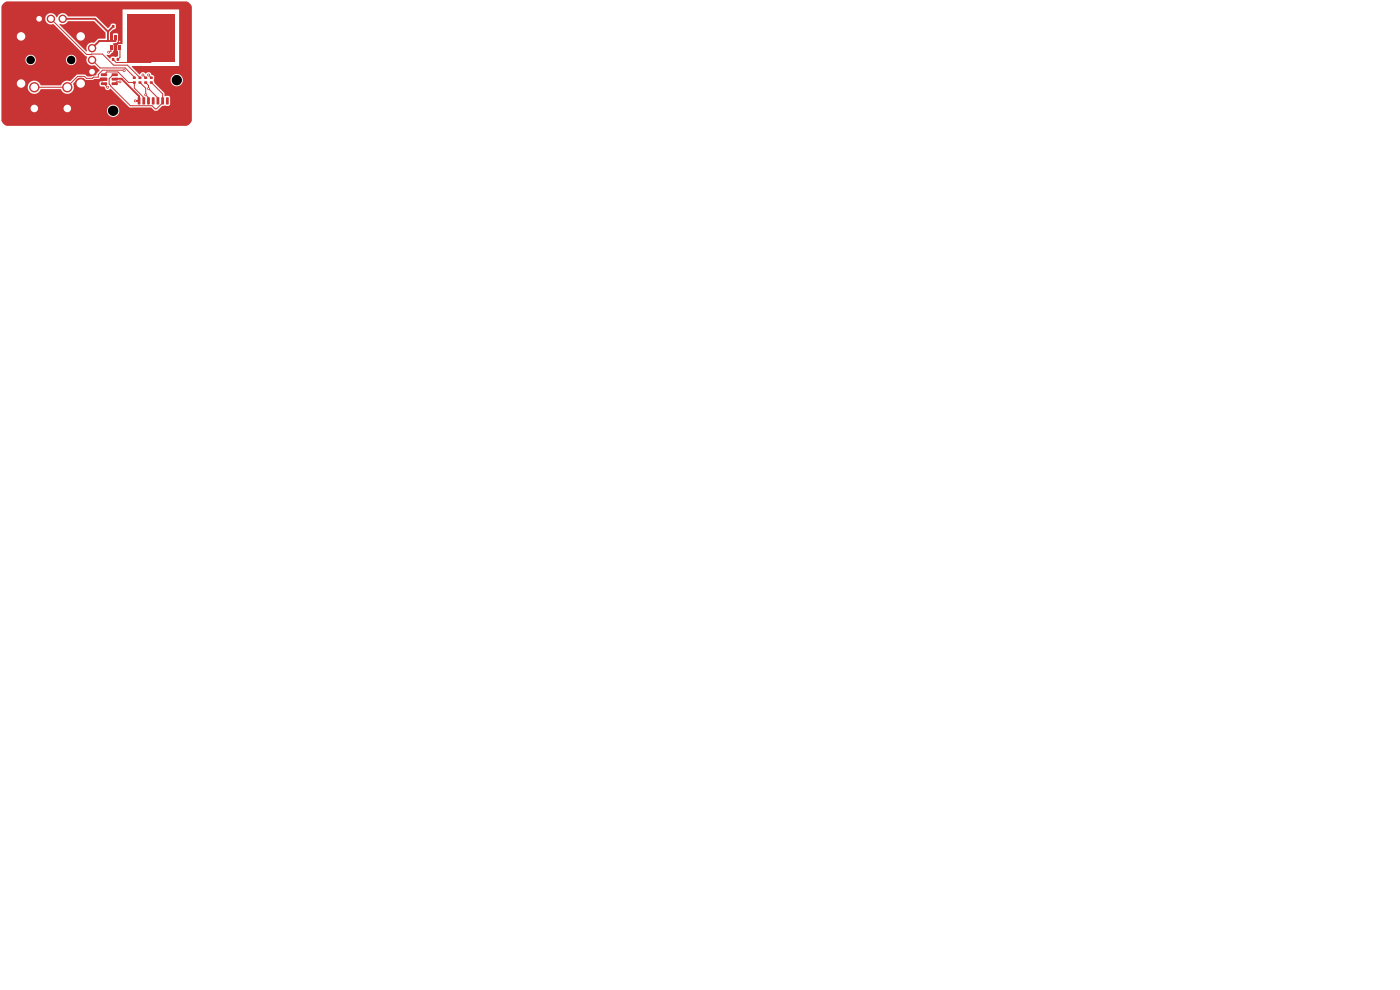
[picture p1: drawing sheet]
<svg xmlns="http://www.w3.org/2000/svg" width="297mm" height="210mm" viewBox="0 0 297 210" stroke-linecap="round" stroke-linejoin="round" font-family="sans-serif">
<g fill="#c83434">
<path d="M31.8 17.3h.6v.4h-.6z"/>
<path d="M31.8 16.3h.6v.4h-.6z"/>
<path d="M28.2 17.3h.6v.4h-.6z"/>
<path d="M28.2 16.3h.6v.4h-.6z"/>
<path d="M29.4 17.3h.6v.4h-.6z"/>
<path d="M29.4 16.3h.6v.4h-.6z"/>
<path d="M23.3 9.7h.5v.9h-.5z"/>
<path d="M24.2 9.7h.6v.9h-.6z"/>
<path d="M25.2 9.7h.5v.9h-.5z"/>
<path d="M25.2 7.4h.5v.9h-.5z"/>
<path d="M24.2 7.4h.6v.9h-.6z"/>
<path d="M23.3 7.4h.5v.9h-.5z"/>
<path d="M21.4 15.6h1.2l.1 .5h-1.2z"/>
<path d="M21.4 16.5h1.2l.1 .5-1.2 .1z"/>
<path d="M21.4 17.5h1.2l.1 .5h-1.2z"/>
<path d="M23.7 17.5h1.2l.1 .5h-1.2z"/>
<path d="M23.7 16.5h1.2l.1 .5-1.2 .1z"/>
<path d="M23.7 15.6h1.2l.1 .5h-1.2z"/>
<path d="M23.8 12.3h.4v.6h-.4z"/>
<path d="M24.8 12.3h.4v.6h-.4z"/>
<path d="M23.8 5.3h.5v.6h-.5z"/>
<path d="M24.7 5.3h.5v.6h-.5z"/>
<path d="M30.6 17.3h.6v.4h-.6z"/>
<path d="M30.6 16.3h.6v.4h-.6z"/>
<path d="M29.2 20.7h.6l-.1 1.5-.5-.1z"/>
<path d="M30.2 20.7h.6l-.1 1.5-.5-.1z"/>
<path d="M31.2 20.7h.6l-.1 1.5-.5-.1z"/>
<path d="M32.2 20.7h.6l-.1 1.5-.5-.1z"/>
<path d="M33.2 20.7h.6l-.1 1.5-.5-.1z"/>
<path d="M34.2 20.7h.6l-.1 1.5-.5-.1z"/>
<path d="M35.2 20.7h.6l-.1 1.5-.5-.1z"/>
<path d="M36.2 20.7h.6l-.1 1.5-.5-.1z"/>
<path d="M27.7 24.4h.8l.3 .1v1.4l-.2 .3h-.7l-.3-.2z"/>
<path d="M37.3 24.4h.8l.3 .1v1.4l-.2 .3h-.8l-.2-.2z"/>
<path d="M27 3h10v10h-10z"/>
<circle cx="19.5" cy="15.2" r=".9"/>
<circle cx="19.5" cy="12.7" r=".9"/>
<circle cx="19.5" cy="10.2" r=".9"/>
<circle cx="13.3" cy="4" r=".9"/>
<circle cx="10.8" cy="4" r=".9"/>
<circle cx="8.3" cy="4" r=".9"/>
<circle cx="4.5" cy="7.7" r="1.25"/>
<circle cx="4.5" cy="17.7" r="1.25"/>
<circle cx="17.1" cy="17.7" r="1.25"/>
<circle cx="17.1" cy="7.7" r="1.25"/>
<circle cx="7.3" cy="18.5" r="1.1"/>
<circle cx="7.3" cy="23" r="1.1"/>
<circle cx="14.3" cy="18.5" r="1.1"/>
<circle cx="14.3" cy="23" r="1.1"/>
<circle cx="23" cy="11.1" r=".3"/>
<circle cx="31.5" cy="15.9" r=".3"/>
<circle cx="30.9" cy="20.1" r=".3"/>
<circle cx="22.8" cy="18.5" r=".3"/>
<circle cx="25.4" cy="8.8" r=".3"/>
<circle cx="28.7" cy="21.4" r=".3"/>
<circle cx="25.5" cy="17.4" r=".3"/>
<circle cx="31.5" cy="18.8" r=".3"/>
<circle cx="30.3" cy="15.9" r=".3"/>
<circle cx="26.3" cy="15" r=".3"/>
</g>
<g fill="none" stroke="#c83434" stroke-width=".21">
<path d="M10.8 4l7.6 7.6 3.3-.1 2.4 2.3h2.9l2.7 2.7M19.5 12.7l1.7 1.7h5.4l1.9 2.1M22.1 15.9l.5-.6h2.4l2.3 2.2h1.2v1.2l2 2v.7M22.1 17.8l.7 .7M23.5 10.2v.7h-.3l-.2 .2M24.3 15.9h-.3l-.8 .8v1.1l4.5 4.6h4.6l.6 .7h.3l1.3-1.3v-1.9l-2.4-2.4M25.4 10.2v2l-.4 .4M25.5 17.4h-.8l-.4 .4M26.3 15l-4.5-.1-.9 .9v.6h-1.1l-.2 .2h-1.3l-.4-.4h-1.4l-2.2 2.3h-7M29.7 17.5l1.2 1.2v1.4l.6 .6v.7M30.3 15.9l.6 .6M30.9 17.5l.6 .6v.7l2 2v.6"/>
<path d="M31.5 15.9l.6 .6M32 8v5.3h-7.4l-.6-.7"/>
</g>
<g fill="none" stroke="#c83434" stroke-width=".4">
<path d="M13.3 4h6.9l2.7 2.7M17.4 17.1v.4l-.3 .2M22.9 6.7v2M24 5.6l-1.1 1.1M24.3 16.8l1.5-.1 3.7 3.7v1h-.8M24.5 7.9v.8h-3.4l-1.6 1.5M25 6.7l.4 .3v1.7l-.5 .6h-.4v.9M25 6.7h-1.1l-.4 .3v.9M25 5.6v1.1M7.3 23h12.3l3.4 3.4M36.5 21.4l.2 .2M36.7 21.6h.1"/>
<path d="M36.7 21.6v2.6l1.1 1.1h-9.6l-1 1h-3.6"/>
</g>
<path d="M22.1 16.8l-.3 .3h-4.4M23.6 26.3l-.2 .1h-.4" fill="none" stroke="#c83434" stroke-width=".3"/>
<g fill="#c83434">
<path d="M12.7 5.1a1.44 1.44 0 0 0 1.8-.6h5.5l2.4 2.5-.1 1.2h-1.4l-.9 .8a1.31 1.31 0 0 0-1.4 .4 1.31 1.31 0 0 0-.2 1.5h-.2l-5.5-5.6z"/>
<path d="M.7 .7l.7-.4h38.2l.3 .1 .5 .5 .3 .5v24.2a1.74 1.74 0 0 1-1.1 1.1h-38.3a1.73 1.73 0 0 1-1-1.1v-2.2h22.4a1.3 1.3 0 0 0 1.8 1.3 1.3 1.3 0 0 0 .3-2.2 1.3 1.3 0 0 0-2.1 .7v.2h-22.4v-5h5.6a1.45 1.45 0 0 0 1.2 1.5 1.45 1.45 0 0 0 1.6-1h4.2a1.46 1.46 0 0 0 2 .9 1.46 1.46 0 0 0 .6-2.1l1.2-1.1h1l.6 .4h1.3l.4-.3h1l.3-.3 1.4 .1v.6l-1.2 .1-.4 .3 .1 .7 .9 .2a.74 .74 0 0 0 .5 .7 .74 .74 0 0 0 .8-.3l4.1 4h4.5l.8 .7h.5l1.1-1 1.6-.2 .1-.2v-1.4l-.4-.4-.8 .1-.1-.7-2-2.1-.2-.6 3.6-.1a1.3 1.3 0 0 0 1.8 1.3 1.3 1.3 0 0 0 .3-2.2 1.3 1.3 0 0 0-2.1 .7v.2h-3.6l.1-.8-.5-.2a.69 .69 0 0 0-.6-.6 .69 .69 0 0 0-.7 .3h-.1a.67 .67 0 0 0-1.2 .2l-1.6-1.6v-.2h10v-12h-12v7.3l-.9 .1-.2 .2v1.1l.1 .3v1l-.5 .1-.7-.1-.5 .4-.6-.6v-.2a1.24 1.24 0 0 0 1.3-.7l.1-.2v-1.1l-.1-.3 .6-.1a.71 .71 0 0 0 .5-.8v-1.1l-.3-.2h-.7l-.2 1-.4 .1-.1-.1v-1.2l1.2-1v-.6l-.2-.3h-.7l-.3 .5-.5 .5-2.5-2.5h-5.9a1.31 1.31 0 0 0-1.3-.7 1.31 1.31 0 0 0-1.1 .9 1.23 1.23 0 0 0-1.5-1 1.23 1.23 0 0 0-.9 1.5 1.23 1.23 0 0 0 1.4 1l.3-.1 6.7 6.8 .3 .1a1.34 1.34 0 0 0 1 1.9l.7-.1 1 1-.6 .7-.1 .5h-.6l-.4 .2h-.9l-.5-.4h-1.6l-1.5 1.4a1.66 1.66 0 0 0-2.1 .9h-4.2a1.42 1.42 0 0 0-1.5-1 1.42 1.42 0 0 0-1.2 1.3h-5.6v-5.8h5.1v.2a1.1 1.1 0 0 0 1.2 1 1.1 1.1 0 0 0 1-1.2h6.4v.2a1.1 1.1 0 0 0 1.7 .9 1.1 1.1 0 0 0 0-1.9 1.1 1.1 0 0 0-1.7 .8h-6.4v-.1a1.1 1.1 0 0 0-1.2-.9 1.1 1.1 0 0 0-1 1h-5.1v-11.2z"/>
</g>
<g fill="#fff">
<circle cx="23" cy="11.1" r=".15"/>
<circle cx="31.5" cy="15.9" r=".15"/>
<circle cx="30.9" cy="20.1" r=".15"/>
<circle cx="22.8" cy="18.5" r=".15"/>
<circle cx="25.4" cy="8.8" r=".15"/>
<circle cx="28.7" cy="21.4" r=".15"/>
<circle cx="25.5" cy="17.4" r=".15"/>
<circle cx="31.5" cy="18.8" r=".15"/>
<circle cx="30.3" cy="15.9" r=".15"/>
<circle cx="26.3" cy="15" r=".15"/>
</g>
<g fill="#000">
<circle cx="6.5" cy="12.7" r=".9"/>
<circle cx="15.1" cy="12.7" r=".9"/>
<circle cx="37.5" cy="17" r="1.1"/>
<circle cx="24" cy="23.5" r="1.1"/>
</g>
<g fill="#fff">
<circle cx="19.5" cy="15.2" r=".6"/>
<circle cx="19.5" cy="12.7" r=".6"/>
<circle cx="19.5" cy="10.2" r=".6"/>
<circle cx="13.3" cy="4" r=".6"/>
<circle cx="10.8" cy="4" r=".6"/>
<circle cx="8.3" cy="4" r=".6"/>
<circle cx="4.5" cy="7.7" r=".9"/>
<circle cx="4.5" cy="17.7" r=".9"/>
<circle cx="17.1" cy="17.7" r=".9"/>
<circle cx="17.1" cy="7.7" r=".9"/>
<circle cx="7.3" cy="18.5" r=".8"/>
<circle cx="7.3" cy="23" r=".8"/>
<circle cx="14.3" cy="18.5" r=".8"/>
<circle cx="14.3" cy="23" r=".8"/>
</g>
</svg>
